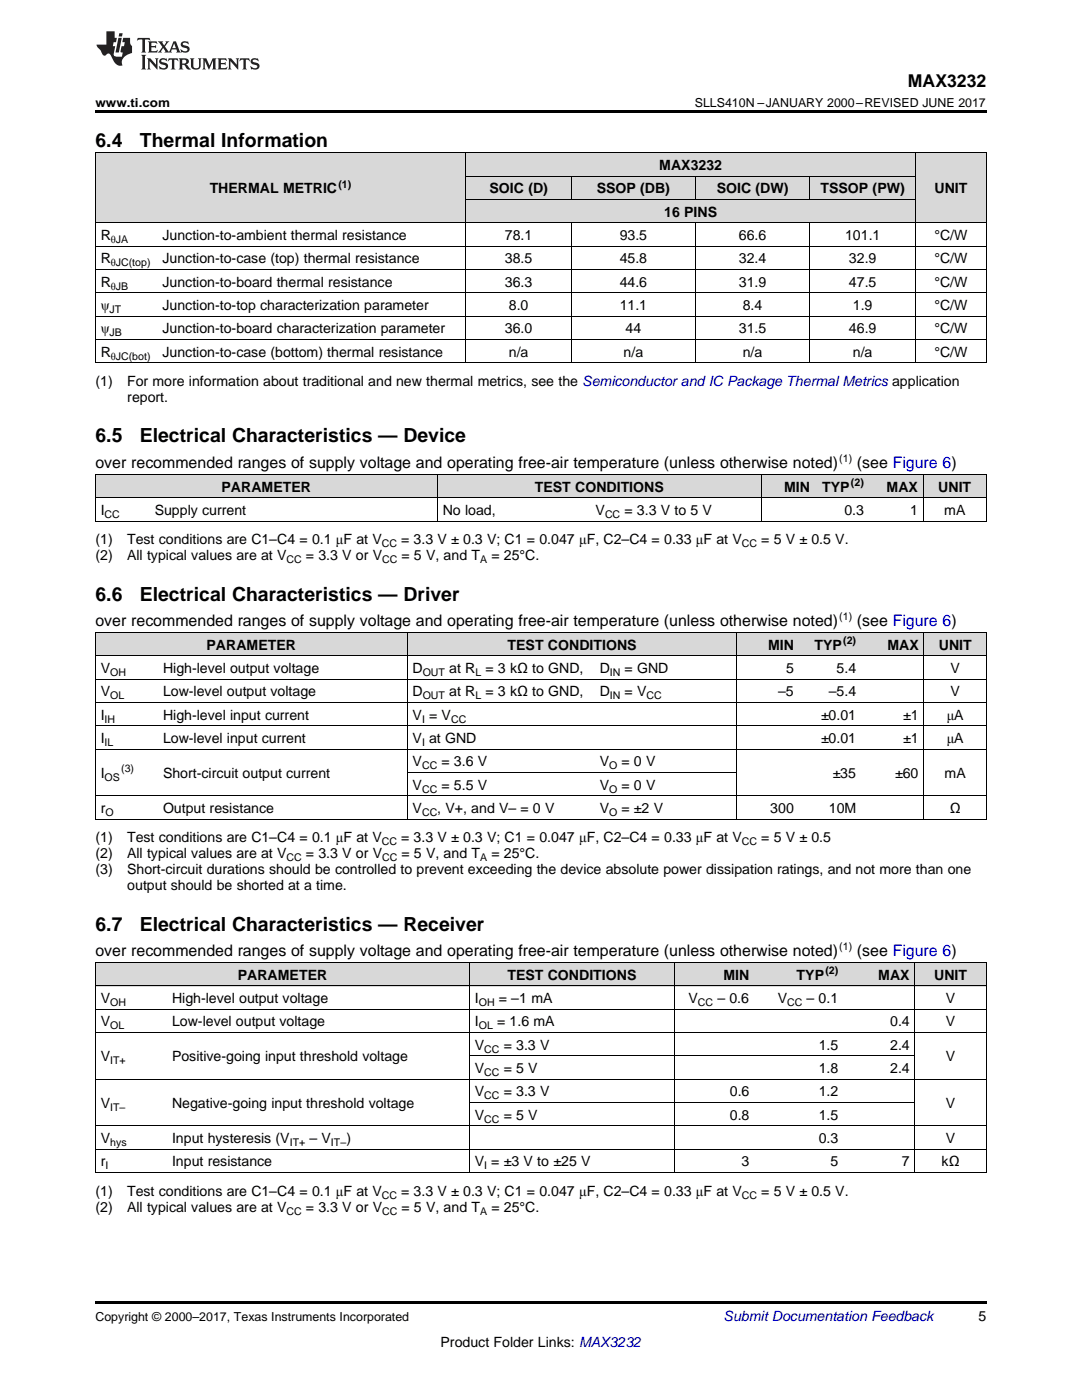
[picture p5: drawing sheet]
<svg xmlns="http://www.w3.org/2000/svg" width="216mm" height="279mm" viewBox="0 0 216 279" stroke-linecap="round" stroke-linejoin="round" font-family="sans-serif">
<defs><g id="words">
<g font-size="3.9">
<text x="19" y="29.3">6.4</text>
<text x="27.9" y="29.3">Thermal Information</text>
<text x="19" y="88.3">6.5</text>
<text x="27.9" y="88.3">Electrical Characteristics — Device</text>
<text x="19" y="119.9">6.6</text>
<text x="27.9" y="119.9">Electrical Characteristics — Driver</text>
<text x="19" y="185.7">6.7</text>
<text x="27.9" y="185.7">Electrical Characteristics — Receiver</text>
</g>
<text font-size="3.5" x="181.2" y="17.3">MAX3232</text>
<g font-size="3.2">
<text x="19" y="93.5">over recommended ranges of supply voltage and operating free-air temperature (unless otherwise noted)</text>
<text x="171" y="93.5">(see Figure 6)</text>
<text x="19" y="125">over recommended ranges of supply voltage and operating free-air temperature (unless otherwise noted)</text>
<text x="171" y="125">(see Figure 6)</text>
<text x="19" y="190.9">over recommended ranges of supply voltage and operating free-air temperature (unless otherwise noted)</text>
<text x="171" y="190.9">(see Figure 6)</text>
</g>
<g font-size="2.8">
<text x="131.6" y="33.9">MAX3232</text>
<text x="41.8" y="38.6">THERMAL METRIC</text>
<text x="97.7" y="38.6">SOIC (D)</text>
<text x="119.1" y="38.6">SSOP (DB)</text>
<text x="143" y="38.6">SOIC (DW)</text>
<text x="163.7" y="38.6">TSSOP (PW)</text>
<text x="186.5" y="38.6">UNIT</text>
<text x="20.1" y="47.9">R</text>
<text x="32.4" y="47.9">Junction-to-ambient thermal resistance</text>
<text x="100.8" y="47.9">78.1</text>
<text x="123.6" y="47.9">93.5</text>
<text x="132.5" y="43.3">16 PINS</text>
<text x="147.4" y="47.9">66.6</text>
<text x="168.6" y="47.9">101.1</text>
<text x="186.4" y="47.9">°C/W</text>
<text x="20.1" y="52.6">R</text>
<text x="32.4" y="52.6">Junction-to-case (top) thermal resistance</text>
<text x="100.8" y="52.6">38.5</text>
<text x="123.6" y="52.6">45.8</text>
<text x="147.4" y="52.6">32.4</text>
<text x="169.4" y="52.6">32.9</text>
<text x="186.4" y="52.6">°C/W</text>
<text x="20.1" y="57.2">R</text>
<text x="32.4" y="57.2">Junction-to-board thermal resistance</text>
<text x="100.8" y="57.2">36.3</text>
<text x="123.6" y="57.2">44.6</text>
<text x="147.4" y="57.2">31.9</text>
<text x="169.4" y="57.2">47.5</text>
<text x="186.4" y="57.2">°C/W</text>
<text x="20.1" y="61.9">ψ</text>
<text x="32.4" y="61.9">Junction-to-top characterization parameter</text>
<text x="101.5" y="61.9">8.0</text>
<text x="123.6" y="61.9">11.1</text>
<text x="148.2" y="61.9">8.4</text>
<text x="170.2" y="61.9">1.9</text>
<text x="186.4" y="61.9">°C/W</text>
<text x="20.1" y="66.5">ψ</text>
<text x="20.1" y="71.2">R</text>
<text x="32.4" y="66.5">Junction-to-board characterization parameter</text>
<text x="32.4" y="71.2">Junction-to-case (bottom) thermal resistance</text>
<text x="100.8" y="66.5">36.0</text>
<text x="101.5" y="71.2">n/a</text>
<text x="124.4" y="71.2">n/a</text>
<text x="124.8" y="66.5">44</text>
<text x="147.4" y="66.5">31.5</text>
<text x="148.2" y="71.2">n/a</text>
<text x="169.4" y="66.5">46.9</text>
<text x="170.2" y="71.2">n/a</text>
<text x="186.4" y="66.5">°C/W</text>
<text x="186.4" y="71.2">°C/W</text>
<text x="19" y="77">(1)</text>
<text x="25.4" y="77">For more information about traditional and new thermal metrics, see the Semiconductor and IC Package Thermal Metrics application</text>
<text x="25.4" y="80.2">report.</text>
<text x="44.2" y="98.1">PARAMETER</text>
<text x="106.7" y="98.1">TEST CONDITIONS</text>
<text x="156.5" y="98.1">MIN</text>
<text x="164.1" y="98.1">TYP</text>
<text x="176.9" y="98.1">MAX</text>
<text x="187.2" y="98.1">UNIT</text>
<text x="20.1" y="102.8">I</text>
<text x="30.9" y="102.8">Supply current</text>
<text x="88.3" y="102.8">No load,</text>
<text x="118.9" y="102.8">V</text>
<text x="124.6" y="102.8">= 3.3 V to 5 V</text>
<text x="168.5" y="102.8">0.3</text>
<text x="181.6" y="102.8">1</text>
<text x="188.4" y="102.8">mA</text>
<text x="19" y="108.6">(1)</text>
<text x="19" y="111.8">(2)</text>
<text x="25.4" y="108.6">Test conditions are C1–C4 = 0.1 μF at V</text>
<text x="25.4" y="111.8">All typical values are at V</text>
<text x="61" y="111.8">= 3.3 V or V</text>
<text x="80" y="108.6">= 3.3 V ± 0.3 V; C1 = 0.047 μF, C2–C4 = 0.33 μF at V</text>
<text x="80.1" y="111.8">= 5 V, and T</text>
<text x="98.1" y="111.8">= 25°C.</text>
<text x="151.9" y="108.6">= 5 V ± 0.5 V.</text>
<text x="41.2" y="129.7">PARAMETER</text>
<text x="101.3" y="129.7">TEST CONDITIONS</text>
<text x="153.2" y="129.7">MIN</text>
<text x="162.5" y="129.7">TYP</text>
<text x="177.1" y="129.7">MAX</text>
<text x="187.3" y="129.7">UNIT</text>
<text x="20.1" y="134.3">V</text>
<text x="32.5" y="134.3">High-level output voltage</text>
<text x="82.3" y="134.3">D</text>
<text x="89.6" y="134.3">at R</text>
<text x="96.9" y="134.3">= 3 kΩ to GND,</text>
<text x="119.7" y="134.3">D</text>
<text x="124.6" y="134.3">= GND</text>
<text x="156.8" y="134.3">5</text>
<text x="166.9" y="134.3">5.4</text>
<text x="189.7" y="134.3">V</text>
<text x="20.1" y="139">V</text>
<text x="20.1" y="143.7">I</text>
<text x="32.5" y="139">Low-level output voltage</text>
<text x="32.5" y="143.7">High-level input current</text>
<text x="82.3" y="139">D</text>
<text x="82.3" y="143.7">V = V</text>
<text x="89.6" y="139">at R</text>
<text x="96.9" y="139">= 3 kΩ to GND,</text>
<text x="119.7" y="139">D</text>
<text x="124.6" y="139">= V</text>
<text x="155.3" y="139">–5</text>
<text x="163.8" y="143.7">±0.01</text>
<text x="165.4" y="139">–5.4</text>
<text x="180.2" y="143.7">±1</text>
<text x="188.9" y="143.7">μA</text>
<text x="189.7" y="139">V</text>
<text x="20.1" y="148.3">I</text>
<text x="32.5" y="148.3">Low-level input current</text>
<text x="82.3" y="148.3">V at GND</text>
<text x="163.8" y="148.3">±0.01</text>
<text x="180.2" y="148.3">±1</text>
<text x="188.9" y="148.3">μA</text>
<text x="20.1" y="155.3">I</text>
<text x="32.5" y="155.3">Short-circuit output current</text>
<text x="82.3" y="153">V</text>
<text x="88.1" y="153">= 3.6 V</text>
<text x="119.7" y="153">V</text>
<text x="124" y="153">= 0 V</text>
<text x="166.2" y="155.3">±35</text>
<text x="178.6" y="155.3">±60</text>
<text x="188.5" y="155.3">mA</text>
<text x="82.3" y="157.6">V</text>
<text x="88.1" y="157.6">= 5.5 V</text>
<text x="119.7" y="157.6">V</text>
<text x="124" y="157.6">= 0 V</text>
<text x="20.1" y="162.3">r</text>
<text x="32.5" y="162.3">Output resistance</text>
<text x="82.3" y="162.3">V</text>
<text x="87.3" y="162.3">, V+, and V– = 0 V</text>
<text x="119.7" y="162.3">V</text>
<text x="124" y="162.3">= ±2 V</text>
<text x="153.7" y="162.3">300</text>
<text x="165.4" y="162.3">10M</text>
<text x="189.5" y="162.3">Ω</text>
<text x="19" y="168.1">(1)</text>
<text x="19" y="171.3">(2)</text>
<text x="25.4" y="168.1">Test conditions are C1–C4 = 0.1 μF at V</text>
<text x="25.4" y="171.3">All typical values are at V</text>
<text x="61" y="171.3">= 3.3 V or V</text>
<text x="80" y="168.1">= 3.3 V ± 0.3 V; C1 = 0.047 μF, C2–C4 = 0.33 μF at V</text>
<text x="80.1" y="171.3">= 5 V, and T</text>
<text x="98.1" y="171.3">= 25°C.</text>
<text x="151.9" y="168.1">= 5 V ± 0.5</text>
<text x="19" y="174.5">(3)</text>
<text x="25.4" y="174.5">Short-circuit durations should be controlled to prevent exceeding the device absolute power dissipation ratings, and not more than one</text>
<text x="25.4" y="177.7">output should be shorted at a time.</text>
<text x="47.4" y="195.5">PARAMETER</text>
<text x="101.2" y="195.5">TEST CONDITIONS</text>
<text x="144.4" y="195.5">MIN</text>
<text x="159" y="195.5">TYP</text>
<text x="175.3" y="195.5">MAX</text>
<text x="186.4" y="195.5">UNIT</text>
<text x="20.1" y="200.2">V</text>
<text x="34.3" y="200.2">High-level output voltage</text>
<text x="94.8" y="200.2">I</text>
<text x="99.6" y="200.2">= –1 mA</text>
<text x="137.4" y="200.2">V</text>
<text x="143.2" y="200.2">– 0.6</text>
<text x="155.2" y="200.2">V</text>
<text x="160.9" y="200.2">– 0.1</text>
<text x="188.7" y="200.2">V</text>
<text x="20.1" y="204.9">V</text>
<text x="34.3" y="204.9">Low-level output voltage</text>
<text x="94.8" y="204.9">I</text>
<text x="94.8" y="209.5">V</text>
<text x="99.2" y="204.9">= 1.6 mA</text>
<text x="100.5" y="209.5">= 3.3 V</text>
<text x="163.4" y="209.5">1.5</text>
<text x="177.6" y="204.9">0.4</text>
<text x="177.6" y="209.5">2.4</text>
<text x="188.7" y="204.9">V</text>
<text x="20.1" y="211.8">V</text>
<text x="34.3" y="211.8">Positive-going input threshold voltage</text>
<text x="94.8" y="214.2">V</text>
<text x="100.5" y="214.2">= 5 V</text>
<text x="163.4" y="214.2">1.8</text>
<text x="177.6" y="214.2">2.4</text>
<text x="188.7" y="211.8">V</text>
<text x="20.1" y="221.2">V</text>
<text x="34.3" y="221.2">Negative-going input threshold voltage</text>
<text x="94.8" y="218.8">V</text>
<text x="100.5" y="218.8">= 3.3 V</text>
<text x="145.6" y="218.8">0.6</text>
<text x="163.4" y="218.8">1.2</text>
<text x="188.7" y="221.2">V</text>
<text x="94.8" y="223.5">V</text>
<text x="100.5" y="223.5">= 5 V</text>
<text x="145.6" y="223.5">0.8</text>
<text x="163.4" y="223.5">1.5</text>
<text x="20.1" y="228.1">V</text>
<text x="20.1" y="232.8">r</text>
<text x="34.3" y="228.1">Input hysteresis (V</text>
<text x="34.3" y="232.8">Input resistance</text>
<text x="61.8" y="228.1">– V</text>
<text x="69.1" y="228.1">)</text>
<text x="94.8" y="232.8">V = ±3 V to ±25 V</text>
<text x="148" y="232.8">3</text>
<text x="163.4" y="228.1">0.3</text>
<text x="165.7" y="232.8">5</text>
<text x="180" y="232.8">7</text>
<text x="187.9" y="232.8">kΩ</text>
<text x="188.7" y="228.1">V</text>
<text x="19" y="238.7">(1)</text>
<text x="25.4" y="238.7">Test conditions are C1–C4 = 0.1 μF at V</text>
<text x="80" y="238.7">= 3.3 V ± 0.3 V; C1 = 0.047 μF, C2–C4 = 0.33 μF at V</text>
<text x="151.9" y="238.7">= 5 V ± 0.5 V.</text>
<text x="19" y="241.8">(2)</text>
<text x="25.4" y="241.8">All typical values are at V</text>
<text x="61" y="241.8">= 3.3 V or V</text>
<text x="80.1" y="241.8">= 5 V, and T</text>
<text x="98.1" y="241.8">= 25°C.</text>
<text x="195.3" y="263.6">5</text>
<text x="87.9" y="268.9">Product Folder Links: MAX3232</text>
</g>
<text font-size="2.8" fill="#0000c8" x="144.4" y="263.6">Submit Documentation Feedback</text>
<g font-size="2.5">
<text x="19" y="21.4">www.ti.com</text>
<text x="138.6" y="21.4">SLLS410N –JANUARY 2000–REVISED JUNE 2017</text>
<text x="19" y="263.6">Copyright © 2000–2017, Texas Instruments Incorporated</text>
</g>
<g font-size="2.1">
<text x="67.5" y="37.5">(1)</text>
<text x="22.1" y="48.5">θJA</text>
<text x="22.1" y="53.1">θJC(top)</text>
<text x="22.1" y="57.8">θJB</text>
<text x="21.9" y="62.4">JT</text>
<text x="21.9" y="67.1">JB</text>
<text x="22.1" y="71.8">θJC(bot)</text>
<text x="167.5" y="92.2">(1)</text>
<text x="169.8" y="97">(2)</text>
<text x="20.9" y="103.3">CC</text>
<text x="120.7" y="103.3">CC</text>
<text x="57.1" y="112.4">CC</text>
<text x="76.2" y="109.2">CC</text>
<text x="76.2" y="112.4">CC</text>
<text x="95.8" y="112.4">A</text>
<text x="148" y="109.2">CC</text>
<text x="167.5" y="123.8">(1)</text>
<text x="168.3" y="128.6">(2)</text>
<text x="22" y="134.9">OH</text>
<text x="84.3" y="134.9">OUT</text>
<text x="94.9" y="134.9">L</text>
<text x="121.7" y="134.9">IN</text>
<text x="22" y="139.6">OL</text>
<text x="84.3" y="139.6">OUT</text>
<text x="94.9" y="139.6">L</text>
<text x="121.7" y="139.6">IN</text>
<text x="129" y="139.6">CC</text>
<text x="20.9" y="144.2">IH</text>
<text x="20.9" y="148.9">IL</text>
<text x="84.2" y="144.2">I</text>
<text x="84.2" y="148.9">I</text>
<text x="90" y="144.2">CC</text>
<text x="20.9" y="155.9">OS</text>
<text x="24.2" y="154.2">(3)</text>
<text x="84.2" y="153.5">CC</text>
<text x="121.5" y="153.5">O</text>
<text x="84.2" y="158.2">CC</text>
<text x="121.5" y="158.2">O</text>
<text x="21" y="162.8">O</text>
<text x="84.2" y="162.8">CC</text>
<text x="121.5" y="162.8">O</text>
<text x="57.1" y="171.9">CC</text>
<text x="76.2" y="168.7">CC</text>
<text x="76.2" y="171.9">CC</text>
<text x="95.8" y="171.9">A</text>
<text x="148" y="168.7">CC</text>
<text x="167.5" y="189.6">(1)</text>
<text x="164.7" y="194.4">(2)</text>
<text x="22" y="200.8">OH</text>
<text x="95.5" y="200.8">OH</text>
<text x="139.3" y="200.8">CC</text>
<text x="157.1" y="200.8">CC</text>
<text x="22" y="205.4">OL</text>
<text x="95.5" y="205.4">OL</text>
<text x="22" y="212.4">IT+</text>
<text x="96.6" y="210.1">CC</text>
<text x="96.6" y="214.7">CC</text>
<text x="22" y="221.7">IT–</text>
<text x="96.6" y="219.4">CC</text>
<text x="96.6" y="224">CC</text>
<text x="21" y="233.4">I</text>
<text x="22" y="228.7">hys</text>
<text x="57.8" y="228.7">IT+</text>
<text x="66" y="228.7">IT–</text>
<text x="96.6" y="233.4">I</text>
<text x="76.2" y="239.2">CC</text>
<text x="148" y="239.2">CC</text>
<text x="57.1" y="242.4">CC</text>
<text x="76.2" y="242.4">CC</text>
<text x="95.8" y="242.4">A</text>
</g>
</g></defs>
<g fill="#d8d8d8">
<path d="M19 192.2h14.3v4.6h-14.3z"/>
<path d="M33.3 192.2h60.4v4.6h-60.4z"/>
<path d="M93.7 192.2h17.8v4.6h-17.8z"/>
<path d="M111.5 192.2h23.1v4.6h-23.1z"/>
<path d="M134.6 192.2h16v4.6h-16z"/>
<path d="M150.6 192.2h17.8v4.6h-17.8z"/>
<path d="M168.4 192.2h14.2v4.6h-14.2z"/>
<path d="M182.6 192.2h14.2v4.6h-14.2z"/>
<path d="M19 126.3h12.5v4.7h-12.5z"/>
<path d="M31.5 126.3h49.8v4.7h-49.8z"/>
<path d="M81.3 126.3h37.3v4.7h-37.3z"/>
<path d="M118.6 126.3h28.4v4.7h-28.4z"/>
<path d="M147 126.3h12.5v4.7h-12.5z"/>
<path d="M159.5 126.3h12.4v4.7h-12.4z"/>
<path d="M171.9 126.3h12.5v4.7h-12.5z"/>
<path d="M184.4 126.3h12.4v4.7h-12.4z"/>
<path d="M19 94.7h10.8v4.7h-10.8z"/>
<path d="M29.8 94.7h57.5v4.7h-57.5z"/>
<path d="M87.3 94.7h30.5v4.7h-30.5z"/>
<path d="M117.8 94.7h34.1v4.7h-34.1z"/>
<path d="M151.9 94.7h10.8v4.7h-10.8z"/>
<path d="M162.7 94.7h10.8v4.7h-10.8z"/>
<path d="M173.5 94.7h10.8v4.7h-10.8z"/>
<path d="M184.3 94.7h12.5v4.7h-12.5z"/>
<path d="M19 30.6h12.4v13.9h-12.4z"/>
<path d="M31.4 30.6h61.6v13.9h-61.6z"/>
<path d="M182.7 30.6h14.1v13.9h-14.1z"/>
<path d="M93 39.9h21.1v4.6h-21.1z"/>
<path d="M114.1 39.9h24.6v4.6h-24.6z"/>
<path d="M138.7 39.9h22.9v4.6h-22.9z"/>
<path d="M161.6 39.9h21.1v4.6h-21.1z"/>
<path d="M93 35.2h21.1v4.7h-21.1z"/>
<path d="M114.1 35.2h24.6v4.7h-24.6z"/>
<path d="M138.7 35.2h22.9v4.7h-22.9z"/>
<path d="M161.6 35.2h21.1v4.7h-21.1z"/>
<path d="M93 30.6h21.1v4.6h-21.1z"/>
<path d="M114.1 30.6h24.6v4.6h-24.6z"/>
<path d="M138.7 30.6h22.9v4.6h-22.9z"/>
<path d="M161.6 30.6h21.1v4.6h-21.1z"/>
</g>
<g fill="#000">
<path d="M19 22h177.8v.5h-177.8zM19 72.4l.2 .1zM92.9 72.4l.1 .1zM114 72.4l.1 .1zM138.6 72.4l.1 .1zM161.5 72.4l.1 .1zM182.6 72.4l.1 .1zM196.7 72.4l.1 .1zM19 104h.2zM87.2 104h.1zM117.7 104h.1zM151.8 104h.1z"/>
<path d="M162.6 104h.1zM173.4 104h.1zM184.1 104h.2zM196.7 104h.1zM19 163.5h.2zM81.2 163.5h.1zM118.5 163.5h.1zM146.9 163.5h.1zM159.4 163.5h.1zM171.8 163.5h.1zM184.3 163.5h.1zM196.7 163.5h.1z"/>
<path d="M19 234l.2 .1zM93.6 234l.1 .1zM111.4 234l.1 .1zM134.5 234l.1 .1zM150.5 234l.1 .1zM168.3 234l.1 .1zM182.5 234l.1 .1zM196.7 234l.1 .1zM19 259.7h177.8v.5h-177.8z"/>
</g>
<g fill="none" stroke="#000" stroke-width=".2">
<path d="M19 30.5h177.8M19.1 30.5v42M92.9 30.5v42M93 39.8h89.7M93 35.2h89.7M114 35.2v4.7M138.7 35.2v4.7M161.6 35.2v4.7M182.7 30.5v42M196.8 30.5v42M19 58.4h177.8M19 53.8h177.8"/>
<path d="M19 49.1h177.8M19 44.5h177.8M114 44.5v28M138.7 44.5v28M161.6 44.5v28M19 72.4h177.8M19 67.8h177.8M19 63.1h177.8M19 99.3h177.8M19 94.7h177.8M19.1 94.7v9.3M87.2 94.7v9.3"/>
<path d="M151.9 94.7v9.3M184.2 94.7v9.3M196.8 94.7v9.3M19 104h177.8M19 126.2l177.8 .1v37.2M19 135.6h177.8M19 130.9h177.8M19.1 126.3v37.2M81.2 126.3v37.2M147 126.3v37.2M184.3 126.3v37.2M19 158.8h177.8"/>
<path d="M19 149.5h177.8M19 144.9h177.8M19 140.2h177.8M81.3 154.2h65.7M19 163.5h177.8M19 192.1h177.8v42M19 196.8h177.8M19.1 192.1v42M93.6 192.1v42M134.6 192.1v42M182.5 192.1v42M19 215.4h177.8"/>
<path d="M19 206.1h177.8M19 201.4h177.8M93.7 210.7h88.9M19 234h177.8M19 229.4h177.8M19 224.7h177.8M93.7 220h88.9"/>
</g>
<g fill="#231f20">
<path d="M27.5 7.6l-.1 .5 .4-.2h.6v.1v2.1l-.2 .4h1l-.3-.4v-2.1l.1-.1h.5l.5 .2-.2-.5zM29.5 8.3l.2 .3v1.5l-.2 .4h1.8l.2-.6a1.04 1.04 0 0 1-1.3 .2v-.7h.6l.3 .2v-.6l-.3 .2h-.6v-.6l.8-.1 .4 .3-.2-.5zM31.5 8.3l.9 1.1-.9 1.1h.8l-.2-.2 .5-.7 .4 .7-.2 .2h1.5l-.1-.2 .1-.4h.9l.1 .4-.2 .2h1l-.3-.3-.7-1.9h-.5l-.9 2-.8-1 .9-1h-.8l.1 .3-.3 .5-.4-.6 .2-.2zM34.7 8.6l.4 1h-.7zM36.3 8.4a.63 .63 0 0 0-.2 .7 .63 .63 0 0 0 .6 .4l.6 .2 .1 .2a.75 .75 0 0 1-.7 .4 .75 .75 0 0 1-.6-.5l.1 .7 .1-.1a1.11 1.11 0 0 0 1.5-.6 1.13 1.13 0 0 0-1.2-.8l-.1-.4a1.04 1.04 0 0 1 1.2 .2l-.2-.5-.1 .1-.5-.2zM28.2 10.9l.2 .4v2.2l-.2 .4h1l-.3-.4v-2.2l.3-.4zM29.3 11.6l.3 .4v1.5l-.3 .4h.8l-.2-.4v-1.3l1.5 1.7v-1.9l.2-.4h-.7l.2 .4v.9l-1.1-1.3zM32 11.8a.62 .62 0 0 0-.2 .7 .62 .62 0 0 0 .6 .4l.6 .1 .1 .3a.76 .76 0 0 1-.7 .3 .76 .76 0 0 1-.6-.4l.1 .7 .1-.1a1.11 1.11 0 0 0 1.5-.6 1.13 1.13 0 0 0-1.2-.8l-.1-.4a1.04 1.04 0 0 1 1.2 .2l-.2-.6-.1 .1-.5-.1zM33.7 11.6l-.2 .6a.61 .61 0 0 1 .8-.3v1.6l-.2 .4h.9l-.2-.4v-1.6a.63 .63 0 0 1 .8 .3l-.2-.6zM35.6 11.6l.3 .4v1.5l-.3 .4h1l-.2-.2v-.8l.5 .2a.76 .76 0 0 0 1.2 .7l-1-1a.58 .58 0 0 0 .6-.5 .58 .58 0 0 0-.5-.6zM36.4 11.9h.1a.45 .45 0 0 1 .5 .1 .45 .45 0 0 1 .1 .5l-.7 .2zM37.9 11.6l.2 .2a2.17 2.17 0 0 0 .3 1.9 .99 .99 0 0 0 1.6-.6v-1.1l.2-.4h-.7l.2 .2a1.92 1.92 0 0 1-.2 1.8 .6 .6 0 0 1-.9-.5v-1.1l.2-.4zM40.4 11.6l.2 .4v1.5l-.2 .4h.7l-.2-.4v-1.4l.8 1.8 .8-1.8v1.4l-.2 .4h.9l-.2-.4v-1.5l.2-.4h-.8l-.6 1.5-.6-1.5zM43.4 11.6l.2 .4v1.5l-.2 .4h1.8l.2-.6a1.04 1.04 0 0 1-1.3 .1v-.6h.5l.4 .2v-.6l-.4 .2h-.5v-.7h.8l.3 .3-.1-.6zM45.5 11.6l.2 .4v1.5l-.2 .4h.7l-.2-.4v-1.3l1.5 1.7v-1.9l.2-.4h-.7l.2 .4v.9l-1.1-1.3zM47.9 11.6l-.1 .6a.61 .61 0 0 1 .8-.3v1.6l-.3 .4h1l-.3-.4 .1-1.6a.63 .63 0 0 1 .7 .3l-.1-.6zM50.2 11.8a.62 .62 0 0 0-.2 .7 .62 .62 0 0 0 .6 .4l.6 .1 .2 .3a.76 .76 0 0 1-.8 .3 .76 .76 0 0 1-.6-.4l.1 .7 .2-.1a1.11 1.11 0 0 0 1.5-.6 1.13 1.13 0 0 0-1.3-.8l-.1-.4a1.04 1.04 0 0 1 1.2 .2l-.1-.6-.2 .1-.5-.1z"/>
<path d="M21.2 6.3v2.6h-1.9l.1 .4 .7 .9a.91 .91 0 0 0 1 .8 .56 .56 0 0 1 .5-.3 .56 .56 0 0 1 .5 .3l.4 .8a1.53 1.53 0 0 0 1.9 1.2 1.54 1.54 0 0 1 1-2.1l.9-.3v-1.4a1.52 1.52 0 0 1-.3-1.6h-1.4l-.2 .8h.5l-.2 .8h-.4l-.2 1v.2l.4 .1-.2 .8a1.93 1.93 0 0 1-1.6-.3l.3-1.8h-.5l.2-.8h.4l.2-.8h-.4v-1.3zM23.6 7.6l-.6 2.9h.7l.6-2.9zM23.8 6.6l-.1 .7h.6l.2-.7z"/>
</g>
<use href="#words"/>
</svg>
